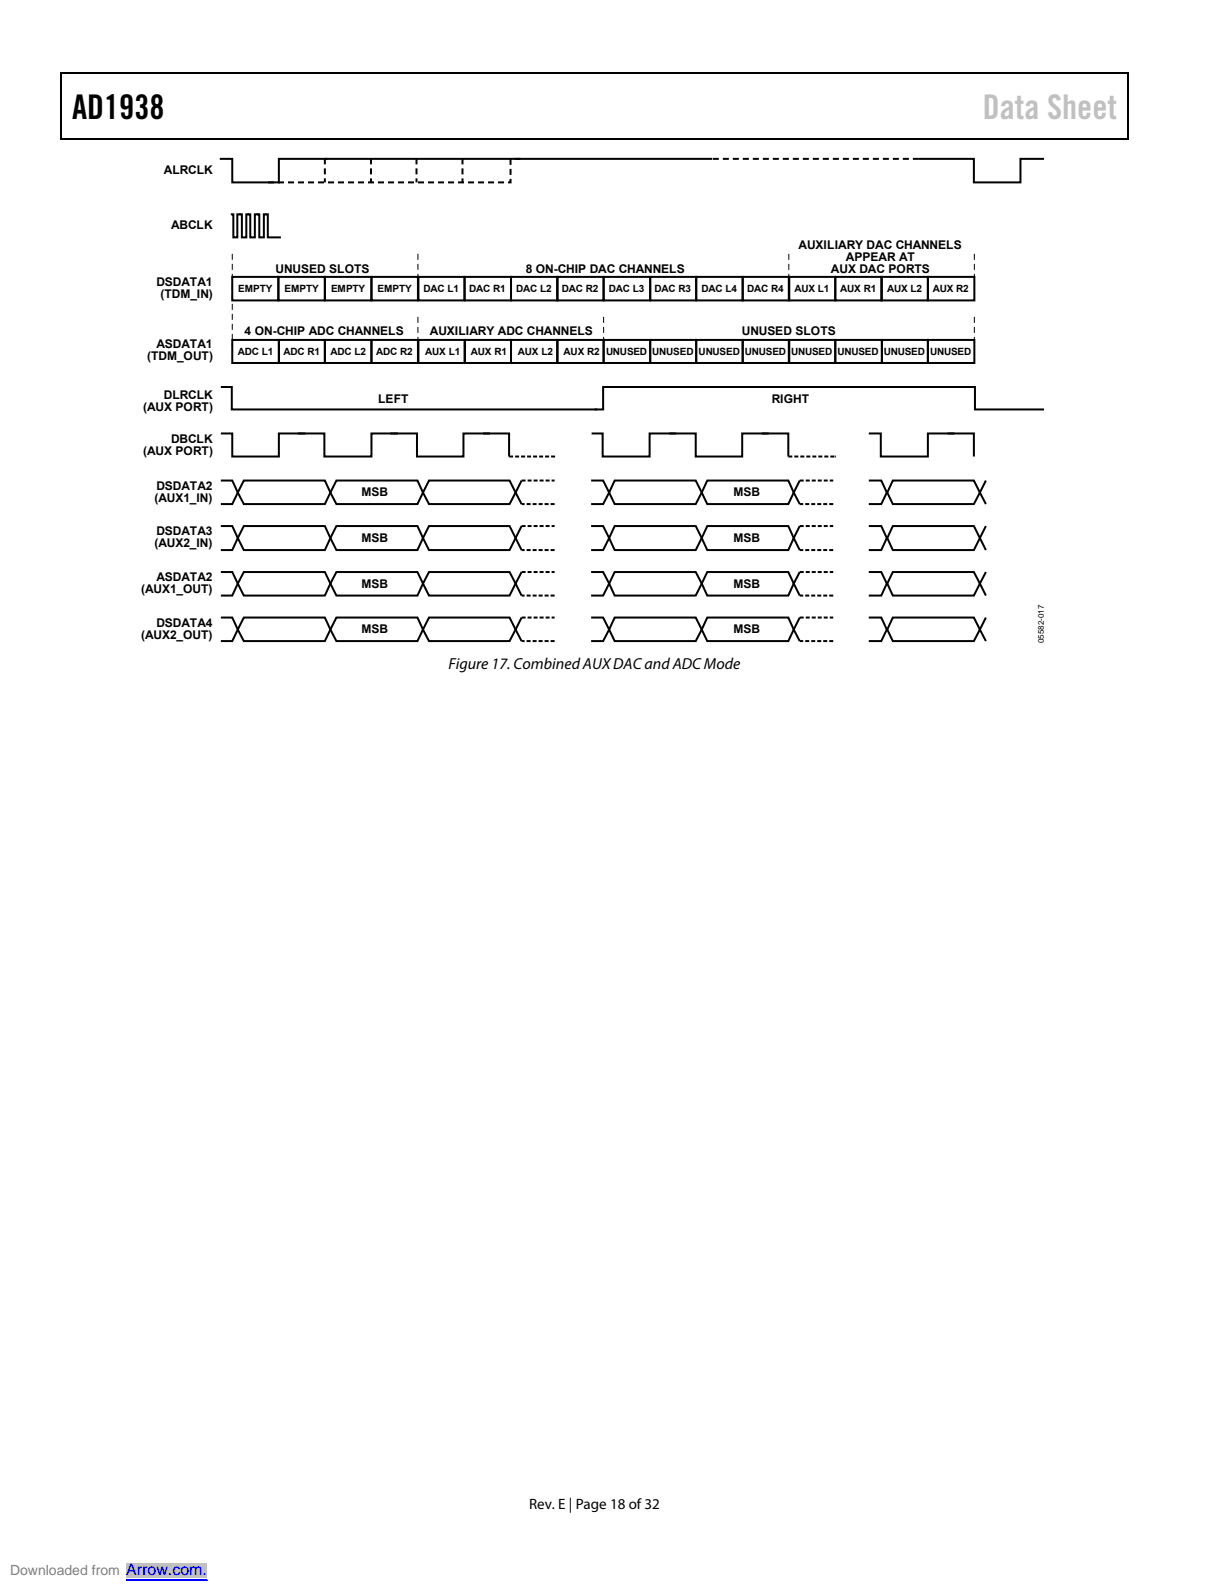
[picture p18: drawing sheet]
<svg xmlns="http://www.w3.org/2000/svg" width="216mm" height="279mm" viewBox="0 0 216 279" stroke-linecap="round" stroke-linejoin="round" font-family="sans-serif">
<defs><g id="words">
<text font-size="6" x="12.7" y="21">AD1938</text>
<text font-size="6" fill="#c0c0c0" x="173.2" y="21">Data Sheet</text>
<text font-size="2.8" x="79" y="117.9">Figure 17. Combined AUX DAC and ADC Mode</text>
<text font-size="2.8" fill="#00f" x="22.2" y="277.6">Arrow.com.</text>
<text font-size="2.6" x="93.3" y="266">Rev. E | Page 18 of 32</text>
<text font-size="2.5" fill="#808080" x="1.8" y="277.6">Downloaded from</text>
<g font-size="2.1">
<text x="28.9" y="30.6">ALRCLK</text>
<text x="30.2" y="40.3">ABCLK</text>
<text x="140.8" y="43.9">AUXILIARY DAC CHANNELS</text>
<text x="149.1" y="46">APPEAR AT</text>
<text x="27.6" y="50.4">DSDATA1</text>
<text x="28.3" y="52.5">(TDM_IN)</text>
<text x="48.6" y="48.1">UNUSED SLOTS</text>
<text x="92.6" y="48.1">8 ON-CHIP DAC CHANNELS</text>
<text x="146.5" y="48.1">AUX DAC PORTS</text>
<text x="43.1" y="59.1">4 ON-CHIP ADC CHANNELS</text>
<text x="75.8" y="59.1">AUXILIARY ADC CHANNELS</text>
<text x="130.7" y="59.1">UNUSED SLOTS</text>
<text x="25.9" y="63.5">(TDM_OUT)</text>
<text x="27.6" y="61.4">ASDATA1</text>
<text x="28.9" y="70.3">DLRCLK</text>
<text x="66.7" y="71">LEFT</text>
<text x="136" y="71">RIGHT</text>
<text x="25.2" y="72.4">(AUX PORT)</text>
<text x="25.2" y="80.2">(AUX PORT)</text>
<text x="30.2" y="78.1">DBCLK</text>
<text x="27.2" y="88.4">(AUX1_IN)</text>
<text x="27.6" y="86.3">DSDATA2</text>
<text x="63.7" y="87.5">MSB</text>
<text x="129.3" y="87.5">MSB</text>
<text x="27.6" y="94.3">DSDATA3</text>
<text x="63.7" y="95.5">MSB</text>
<text x="129.3" y="95.5">MSB</text>
<text x="27.2" y="96.5">(AUX2_IN)</text>
<text x="24.9" y="104.5">(AUX1_OUT)</text>
<text x="27.6" y="102.4">ASDATA2</text>
<text x="63.7" y="103.6">MSB</text>
<text x="129.3" y="103.6">MSB</text>
<text x="24.9" y="112.6">(AUX2_OUT)</text>
<text x="27.6" y="110.4">DSDATA4</text>
<text x="63.7" y="111.6">MSB</text>
<text x="129.3" y="111.6">MSB</text>
</g>
<g font-size="1.8">
<text x="42" y="51.5">EMPTY</text>
<text x="50.2" y="51.5">EMPTY</text>
<text x="58.4" y="51.5">EMPTY</text>
<text x="66.5" y="51.5">EMPTY</text>
<text x="74.6" y="51.5">DAC L1</text>
<text x="82.7" y="51.5">DAC R1</text>
<text x="91" y="51.5">DAC L2</text>
<text x="99" y="51.5">DAC R2</text>
<text x="107.3" y="51.5">DAC L3</text>
<text x="115.4" y="51.5">DAC R3</text>
<text x="123.6" y="51.5">DAC L4</text>
<text x="131.7" y="51.5">DAC R4</text>
<text x="140" y="51.5">AUX L1</text>
<text x="148.1" y="51.5">AUX R1</text>
<text x="156.3" y="51.5">AUX L2</text>
<text x="164.4" y="51.5">AUX R2</text>
<text x="41.9" y="62.6">ADC L1</text>
<text x="50" y="62.6">ADC R1</text>
<text x="58.3" y="62.6">ADC L2</text>
<text x="66.3" y="62.6">ADC R2</text>
<text x="74.9" y="62.6">AUX L1</text>
<text x="83" y="62.6">AUX R1</text>
<text x="91.3" y="62.6">AUX L2</text>
<text x="99.3" y="62.6">AUX R2</text>
<text x="106.8" y="62.6">UNUSED UNUSED UNUSED UNUSED</text>
<text x="139.4" y="62.6">UNUSED</text>
<text x="147.6" y="62.6">UNUSED</text>
<text x="155.8" y="62.6">UNUSED</text>
<text x="163.9" y="62.6">UNUSED</text>
</g>
<text font-size="1.4" x="184" y="113.4" transform="rotate(-90 184 113.4)">05582-017</text>
</g></defs>
<path d="M10.5 12.7h.3v1h-.3zM198.8 12.7h.2v1h-.2zM198.8 12.7h.2v.3h-.2zM198.8 24.4h.2v.3h-.2z" fill="#000"/>
<path d="M10.5 12.8h188.3M10.7 13.7v11M198.9 13.7v11M10.5 24.5h188.3" fill="none" stroke="#000" stroke-width=".25"/>
<g fill="none" stroke="#000" stroke-width=".35">
<path d="M38.7 28h2.2v4.2h8.2v-4.2h8.6M40.7 37.8h.4v4h.7v-4h.6M42.2 37.8h.4v4h.8v-4h.5M43.7 37.8h.4v4h.8v-4h.6M45.3 37.8h.4v4h.8v-4h.5M46.8 37.8h.4v4h2.3M57.3 28h68.2M161.9 28h9.7v4.2h8.3v-4.2h4.1M40.9 48.8h8.2v4.2h-8.2zM40.9 59.9h8.2v4.1h-8.2zM49.1 48.8h8.2v4.2h-8.2zM49.1 59.9h8.2v4.1h-8.2z"/>
<path d="M57.3 59.9h8.2v4.1h-8.2zM57.3 48.8h8.2v4.2h-8.2zM65.5 48.8h8.2v4.2h-8.2zM65.5 59.9h8.2v4.1h-8.2zM73.7 59.9h8.3v4.1h-8.3zM73.7 48.8h8.2v4.2h-8.2zM81.9 48.8h8.2v4.2h-8.2zM81.9 59.9h8.2v4.1h-8.2zM90.1 48.8h8.2v4.2h-8.2zM90.1 59.9h8.2v4.1h-8.2zM98.2 48.8h8.2v4.2h-8.2zM98.2 59.9h8.2v4.1h-8.2z"/>
<path d="M106.4 48.8h8.2v4.2h-8.2zM106.4 59.9h8.2v4.1h-8.2zM114.6 48.8h8.1v4.2h-8.1zM114.6 59.9h8.1v4.1h-8.1zM122.7 48.8h8.2v4.2h-8.2zM122.7 59.9h8.2v4.1h-8.2zM130.9 48.8h8.2v4.2h-8.2zM130.9 59.9h8.2v4.1h-8.2zM139 48.8h8.2v4.2h-8.2zM139 59.9h8.2v4.1h-8.2zM147.2 48.8h8.2v4.2h-8.2zM147.2 59.9h8.2v4.1h-8.2z"/>
<path d="M155.3 48.8h8.2v4.2h-8.2zM155.4 59.9h8.1v4.1h-8.1zM163.5 48.8h8.2v4.2h-8.2zM163.5 59.9h8.2v4.1h-8.2zM38.9 68.2h2v4h64.3M38.9 76.4h2v4.1h8.2v-4.1h4.7M52.5 76.4h4.7v4.1h8.3v-4.1h4.6M68.8 76.4h4.7v4.1h8.2v-4.1h4.7M85.1 76.4h4.6v4.1M104.3 76.4h1.9v4.1h8.3v-4.1h4.7M104.8 72.2h1.5v-4h65.5v4h12.2M117.9 76.4h4.7v4.1h8.2v-4.1h4.7"/>
<path d="M134.3 76.4h4.6v4.1M153.1 76.4h2.1v4.1h8.3v-4.1h4.7M167 76.4h4.6v4.1M38.9 84.7h2l1 2.1-1 2.1h-2M38.9 92.7h2l1 2.1-1 2.2h-2M43 84.7h14.3l.9 2.1-.9 2.1h-14.3l-1.1-2.1zM43 92.7h14.3l.9 2.1-.9 2.2h-14.3l-1.1-2.2zM59.3 84.7h14.3l.9 2.1-.9 2.1h-14.3l-1.1-2.1zM59.3 92.7h14.3l.9 2.1-.9 2.2h-14.3l-1.1-2.2zM75.6 84.7h14.2l1.1 2.1-1.1 2.1h-14.2l-1.1-2.1zM75.6 92.7h14.2l1.1 2.1-1.1 2.2h-14.2l-1.1-2.2zM91.9 84.7l-1 2.1 1 2.1"/>
<path d="M91.9 92.7l-1 2.1 1 2.2M104.2 84.7h2.1l1.1 2.1-1.1 2.1h-2.1M104.2 92.7h2.1l1.1 2.1-1.1 2.2h-2.1M108.3 84.7h14.3l1.1 2.1-1.1 2.1h-14.3l-.9-2.1zM108.3 92.7h14.3l1.1 2.1-1.1 2.2h-14.3l-.9-2.2zM124.7 84.7h14.2l1 2.1-1 2.1h-14.2l-1-2.1zM124.7 92.7h14.2l1 2.1-1 2.2h-14.2l-1-2.2zM140.9 84.7l-1 2.1 1 2.1M140.9 92.7l-1 2.1 1 2.2M153.1 84.7h2.2l1 2.1-1 2.1h-2.2M153.1 92.7h2.2l1 2.1-1 2.2h-2.2M157.4 84.7h14.2l1.1 2.1-1.1 2.1h-14.2l-1-2.1z"/>
<path d="M157.4 92.7h14.2l1.1 2.1-1.1 2.2h-14.2l-1-2.2zM173.8 84.7l-1.1 2.1 1.1 2.1M173.8 92.7l-1.1 2.1 1.1 2.2M38.9 100.8h2l1 2.1-1 2.1h-2M38.9 108.9h2l1 2.1-1 2h-2M43 100.8h14.3l.9 2.1-.9 2.1h-14.3l-1.1-2.1zM43 108.9h14.3l.9 2.1-.9 2h-14.3l-1.1-2zM59.3 100.8h14.3l.9 2.1-.9 2.1h-14.3l-1.1-2.1zM59.3 108.9h14.3l.9 2.1-.9 2h-14.3l-1.1-2zM75.6 100.8h14.2l1.1 2.1-1.1 2.1h-14.2l-1.1-2.1zM75.6 108.9h14.2l1.1 2.1-1.1 2h-14.2l-1.1-2zM91.9 100.8l-1 2.1 1 2.1"/>
<path d="M91.9 108.9l-1 2.1 1 2M104.2 100.8h2.1l1.1 2.1-1.1 2.1h-2.1M104.2 108.9h2.1l1.1 2.1-1.1 2h-2.1M108.3 100.8h14.3l1.1 2.1-1.1 2.1h-14.3l-.9-2.1zM108.3 108.9h14.3l1.1 2.1-1.1 2h-14.3l-.9-2zM124.7 100.8h14.2l1 2.1-1 2.1h-14.2l-1-2.1zM124.7 108.9h14.2l1 2.1-1 2h-14.2l-1-2zM140.9 100.8l-1 2.1 1 2.1M140.9 108.9l-1 2.1 1 2M153.1 100.8h2.2l1 2.1-1 2.1h-2.2M153.1 108.9h2.2l1 2.1-1 2h-2.2M157.4 100.8h14.2l1.1 2.1-1.1 2.1h-14.2l-1-2.1z"/>
<path d="M157.4 108.9h14.2l1.1 2.1-1.1 2h-14.2l-1-2zM173.8 100.8l-1.1 2.1 1.1 2.1M173.8 108.9l-1.1 2.1 1.1 2"/>
</g>
<g fill="none" stroke="#000" stroke-width=".35" stroke-dasharray=".7 .4" stroke-linecap="butt">
<path d="M89.7 80.5h8.3M91.9 84.7h5.8M91.9 92.7h5.8M97.7 88.9h-5.8M97.7 97h-5.8M138.9 80.5h8.2M140.9 84.7h6M140.9 92.7h6M146.9 88.9h-6M146.9 97h-6M91.9 100.8h5.8M91.9 108.9h5.8"/>
<path d="M97.7 105h-5.8M97.7 113h-5.8M140.9 100.8h6M140.9 108.9h6M146.9 105h-6M146.9 113h-6"/>
</g>
<path d="M57.3 27.9v4.3M65.4 27.9v4.3M73.4 27.9v4.3M81.5 27.9v4.3M91.7 28h-1.7v4.2h-42.9M161.9 28h-36.4" fill="none" stroke="#000" stroke-width=".35" stroke-dasharray="1.1 .7" stroke-linecap="butt"/>
<path d="M40.9 44.7v16.4M73.7 55.9v4.5M73.7 44.7v4.6M106.4 55.9v4.5M139 44.7v4.6M171.7 44.7v4.6M171.7 55.9v4.5" fill="none" stroke="#000" stroke-width=".18" stroke-dasharray="1.1 .7" stroke-linecap="butt"/>
<path d="M0 276.9h70.6" fill="none" stroke="#fff" stroke-width="2.5" stroke-linecap="butt"/>
<path d="M22.2 275.6h14.3v2.6h-14.3z" fill="#c0c0c0"/>
<path d="M22.2 278.6h14.3" fill="none" stroke="#00f" stroke-width=".19"/>
<path d="M0 276.9h70.6" fill="none" stroke="#fff" stroke-width="2.5" stroke-linecap="butt"/>
<path d="M22.2 275.6h14.3v2.6h-14.3z" fill="#c0c0c0"/>
<path d="M22.2 278.6h14.3" fill="none" stroke="#00f" stroke-width=".19"/>
<path d="M0 276.9h70.6" fill="none" stroke="#fff" stroke-width="2.5" stroke-linecap="butt"/>
<path d="M22.2 275.6h14.3v2.6h-14.3z" fill="#c0c0c0"/>
<path d="M22.2 278.6h14.3" fill="none" stroke="#00f" stroke-width=".19"/>
<path d="M0 276.9h70.6" fill="none" stroke="#fff" stroke-width="2.5" stroke-linecap="butt"/>
<path d="M22.2 275.6h14.3v2.6h-14.3z" fill="#c0c0c0"/>
<path d="M22.2 278.6h14.3" fill="none" stroke="#00f" stroke-width=".19"/>
<path d="M0 276.9h70.6" fill="none" stroke="#fff" stroke-width="2.5" stroke-linecap="butt"/>
<path d="M22.2 275.6h14.3v2.6h-14.3z" fill="#c0c0c0"/>
<path d="M22.2 278.6h14.3" fill="none" stroke="#00f" stroke-width=".19"/>
<path d="M0 276.9h70.6" fill="none" stroke="#fff" stroke-width="2.5" stroke-linecap="butt"/>
<path d="M22.2 275.6h14.3v2.6h-14.3z" fill="#c0c0c0"/>
<path d="M22.2 278.6h14.3" fill="none" stroke="#00f" stroke-width=".19"/>
<path d="M0 276.9h70.6" fill="none" stroke="#fff" stroke-width="2.5" stroke-linecap="butt"/>
<path d="M22.2 275.6h14.3v2.6h-14.3z" fill="#c0c0c0"/>
<path d="M22.2 278.6h14.3" fill="none" stroke="#00f" stroke-width=".19"/>
<path d="M0 276.9h70.6" fill="none" stroke="#fff" stroke-width="2.5" stroke-linecap="butt"/>
<path d="M22.2 275.6h14.3v2.6h-14.3z" fill="#c0c0c0"/>
<path d="M22.2 278.6h14.3" fill="none" stroke="#00f" stroke-width=".19"/>
<path d="M0 276.9h70.6" fill="none" stroke="#fff" stroke-width="2.5" stroke-linecap="butt"/>
<path d="M22.2 275.6h14.3v2.6h-14.3z" fill="#c0c0c0"/>
<path d="M22.2 278.6h14.3" fill="none" stroke="#00f" stroke-width=".19"/>
<path d="M0 276.9h70.6" fill="none" stroke="#fff" stroke-width="2.5" stroke-linecap="butt"/>
<path d="M22.2 275.6h14.3v2.6h-14.3z" fill="#c0c0c0"/>
<path d="M22.2 278.6h14.3" fill="none" stroke="#00f" stroke-width=".19"/>
<path d="M0 276.9h70.6" fill="none" stroke="#fff" stroke-width="2.5" stroke-linecap="butt"/>
<path d="M22.2 275.6h14.3v2.6h-14.3z" fill="#c0c0c0"/>
<path d="M22.2 278.6h14.3" fill="none" stroke="#00f" stroke-width=".19"/>
<path d="M0 276.9h70.6" fill="none" stroke="#fff" stroke-width="2.5" stroke-linecap="butt"/>
<path d="M22.2 275.6h14.3v2.6h-14.3z" fill="#c0c0c0"/>
<path d="M22.2 278.6h14.3" fill="none" stroke="#00f" stroke-width=".19"/>
<path d="M0 276.9h70.6" fill="none" stroke="#fff" stroke-width="2.5" stroke-linecap="butt"/>
<path d="M22.2 275.6h14.3v2.6h-14.3z" fill="#c0c0c0"/>
<path d="M22.2 278.6h14.3" fill="none" stroke="#00f" stroke-width=".19"/>
<path d="M0 276.9h70.6" fill="none" stroke="#fff" stroke-width="2.5" stroke-linecap="butt"/>
<path d="M22.2 275.6h14.3v2.6h-14.3z" fill="#c0c0c0"/>
<path d="M22.2 278.6h14.3" fill="none" stroke="#00f" stroke-width=".19"/>
<path d="M0 276.9h70.6" fill="none" stroke="#fff" stroke-width="2.5" stroke-linecap="butt"/>
<path d="M22.2 275.6h14.3v2.6h-14.3z" fill="#c0c0c0"/>
<path d="M22.2 278.6h14.3" fill="none" stroke="#00f" stroke-width=".19"/>
<path d="M0 276.9h70.6" fill="none" stroke="#fff" stroke-width="2.5" stroke-linecap="butt"/>
<path d="M22.2 275.6h14.3v2.6h-14.3z" fill="#c0c0c0"/>
<path d="M22.2 278.6h14.3" fill="none" stroke="#00f" stroke-width=".19"/>
<path d="M0 276.9h70.6" fill="none" stroke="#fff" stroke-width="2.5" stroke-linecap="butt"/>
<path d="M22.2 275.6h14.3v2.6h-14.3z" fill="#c0c0c0"/>
<path d="M22.2 278.6h14.3" fill="none" stroke="#00f" stroke-width=".19"/>
<path d="M0 276.9h70.6" fill="none" stroke="#fff" stroke-width="2.5" stroke-linecap="butt"/>
<path d="M22.2 275.6h14.3v2.6h-14.3z" fill="#c0c0c0"/>
<path d="M22.2 278.6h14.3" fill="none" stroke="#00f" stroke-width=".19"/>
<use href="#words"/>
</svg>
